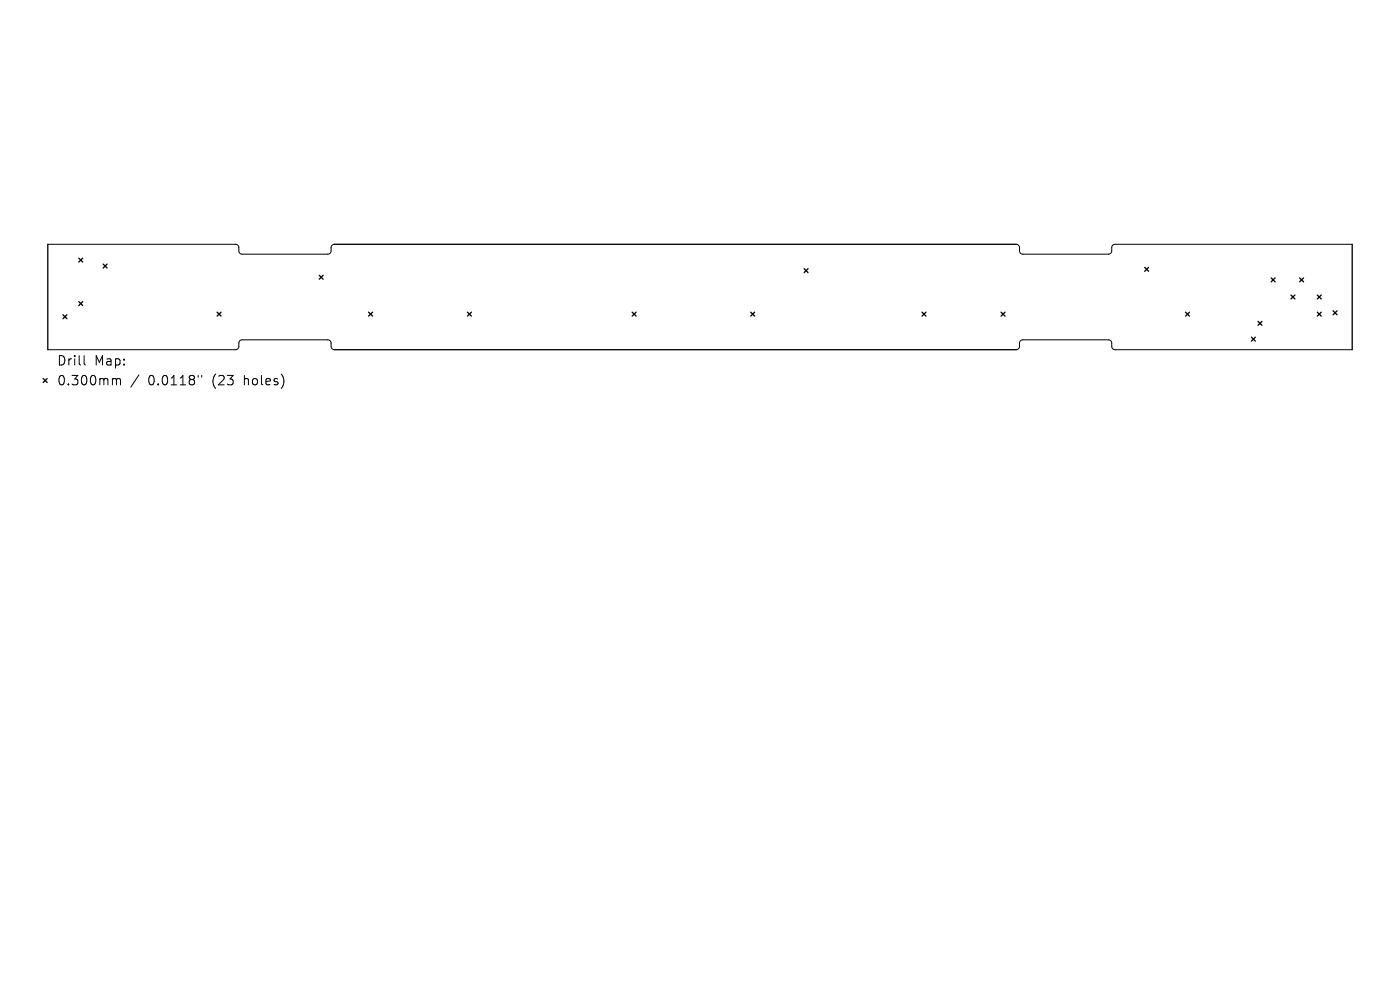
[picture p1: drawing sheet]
<svg xmlns="http://www.w3.org/2000/svg" width="297mm" height="210mm" viewBox="0 0 297 210" stroke-linecap="round" stroke-linejoin="round" font-family="sans-serif">
<defs><g id="words">
<g font-size="2.8">
<text x="12" y="77.8">Drill</text>
<text x="20" y="77.8">Map:</text>
<text x="12" y="82">0.300mm</text>
<text x="31.4" y="82">0.0118&quot;</text>
<text x="45.2" y="82">(23</text>
<text x="52" y="82">holes)</text>
</g>
</g></defs>
<path d="M10.1 51.8h39.9a.7 .7 0 0 1 .7 .7v.7a.7 .7 0 0 0 .7 .7h18.1a.7 .7 0 0 0 .7-.7v-.7a.7 .7 0 0 1 .7-.7M215.6 51.8a.7 .7 0 0 1 .7 .7v.7a.7 .7 0 0 0 .7 .7h18.2a.7 .7 0 0 0 .7-.7v-.7a.7 .7 0 0 1 .6-.7h50.4M10.1 74.2h39.9a.7 .7 0 0 0 .7-.7v-.7a.7 .7 0 0 1 .7-.7h18.1a.7 .7 0 0 1 .7 .7v.7a.7 .7 0 0 0 .7 .7M17.8 75.4v1.8l.3 .2M29.5 79.5l-1.7 2.6M42 79.6v.4M42.8 79.6v.4M215.6 74.2a.7 .7 0 0 0 .7-.7v-.7a.7 .7 0 0 1 .7-.7h18.2a.7 .7 0 0 1 .7 .7v.7a.7 .7 0 0 0 .6 .7h50.4M24.1 80.3h.3l.3 .3M24.7 80.6l.3-.3 .5 .1 .1 1.2M24.7 80.6v1" fill="none" stroke="#000" stroke-width=".21"/>
<g fill="none" stroke="#000" stroke-width=".28">
<path d="M10.1 51.8v22.4M16.7 54.8l.8 .8M17.5 54.8l-.8 .8M21.9 56l.8 .9M22.7 56l-.8 .9M67.7 58.4l.9 .8M68.6 58.4l-.9 .8M70.9 51.8h144.7M170.6 57l.8 .8M171.4 57l-.8 .8M242.8 56.7l.9 .9M243.7 56.7l-.9 .9"/>
<path d="M269.7 58.9l.8 .9M270.5 58.9l-.8 .9M275.7 58.9l.8 .9M276.5 58.9l-.8 .9M286.9 51.8v22.4M13.4 66.8l.8 .8M14.2 66.8l-.8 .8M16.7 64l.8 .8M17.5 64l-.8 .8M46.1 66.2l.8 .9M46.9 66.2l-.8 .9M70.9 74.2h144.7"/>
<path d="M78.2 66.2l.8 .9M79 66.2l-.8 .9M99.2 66.2l.8 .9M100 66.2l-.8 .9M134.1 66.2l.8 .9M134.9 66.2l-.8 .9M159.3 66.2l.8 .9M160.1 66.2l-.8 .9M195.6 66.2l.8 .9M196.4 66.2l-.8 .9M212.4 66.2l.8 .9M213.2 66.2l-.8 .9"/>
<path d="M251.5 66.2l.8 .9M252.3 66.2l-.8 .9M265.5 71.5l.8 .9M266.3 71.5l-.8 .9M266.9 68.2l.8 .8M267.7 68.2l-.8 .8M273.9 62.6l.8 .8M274.7 62.6l-.8 .8M279.5 62.6l.8 .8M279.5 66.2l.8 .9M280.3 62.6l-.8 .8M280.3 66.2l-.8 .9"/>
<path d="M282.8 65.9l.8 .9M283.6 65.9l-.8 .9M9.2 80.3l.8 .8M10 80.3l-.8 .8"/>
</g>
<use href="#words"/>
</svg>
